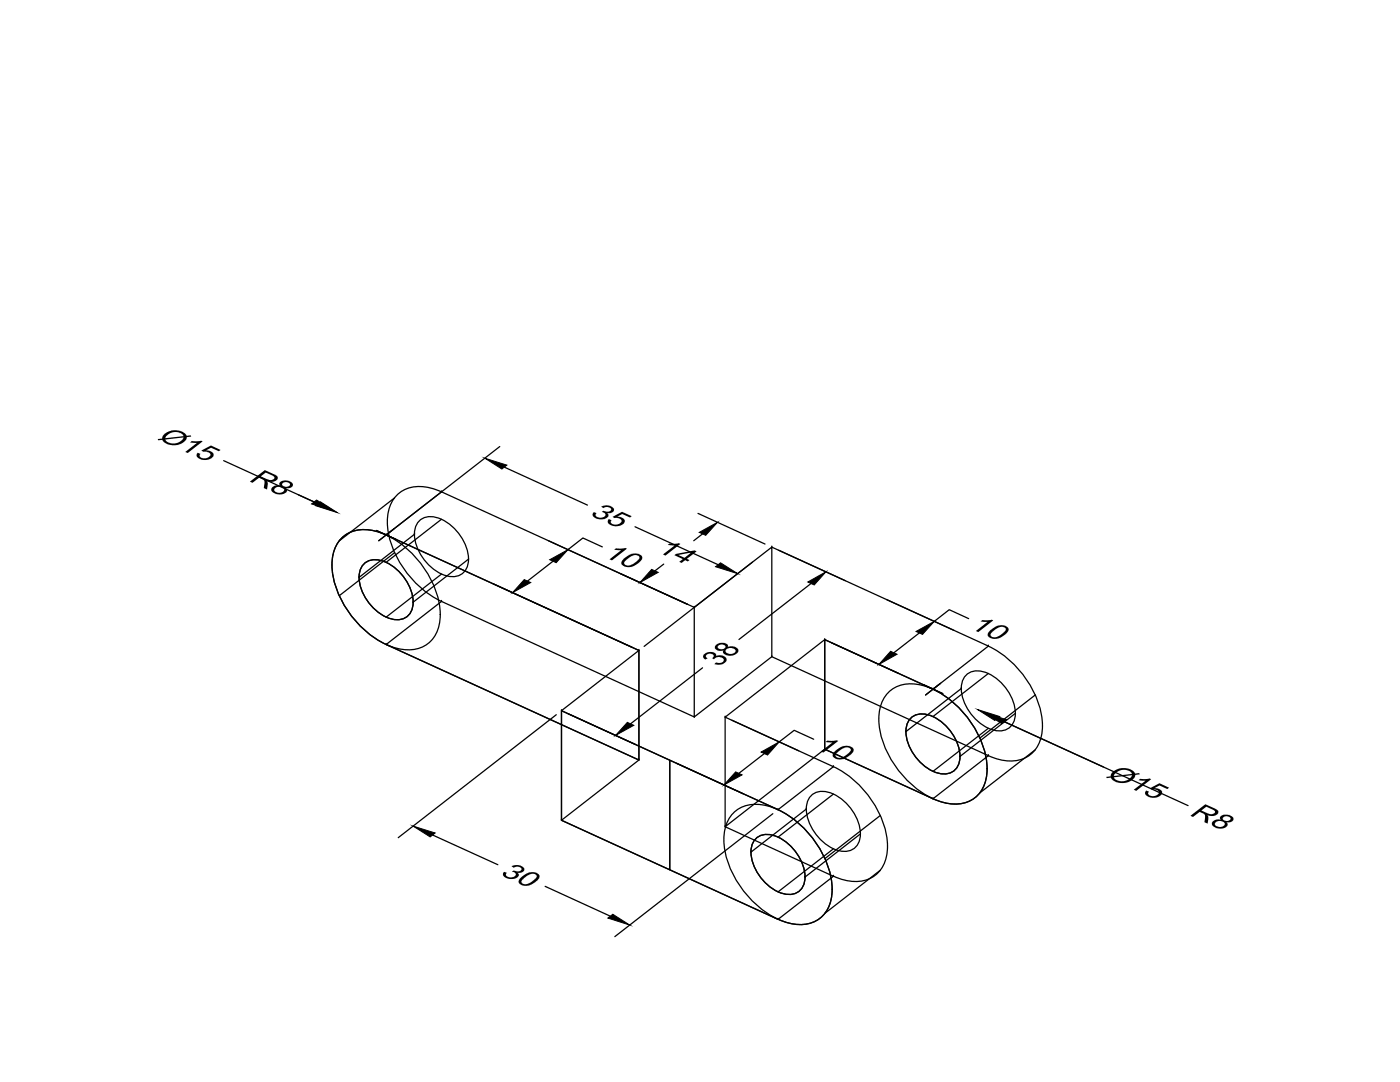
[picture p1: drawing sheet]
<svg xmlns="http://www.w3.org/2000/svg" width="279mm" height="216mm" viewBox="0 0 279 216" stroke-linecap="round" stroke-linejoin="round" font-family="sans-serif">
<defs><g id="words">
<text font-size="6.7" x="143.4" y="133.1" transform="rotate(-38 143.4 133.1)">38</text>
<g font-size="5.9">
<text x="31.2" y="87.5" transform="rotate(25 31.2 87.5)">Ø15</text>
<text x="49.4" y="95.9" transform="rotate(25 49.4 95.9)">R8</text>
<text x="117.5" y="102.7" transform="rotate(24 117.5 102.7)">35</text>
<text x="120.1" y="110.9" transform="rotate(24 120.1 110.9)">10</text>
<text x="130.8" y="109.9" transform="rotate(25 130.8 109.9)">14</text>
<text x="193.2" y="125.2" transform="rotate(24 193.2 125.2)">10</text>
<text x="162.3" y="149.3" transform="rotate(25 162.3 149.3)">10</text>
<text x="220.5" y="155" transform="rotate(25 220.5 155)">Ø15</text>
<text x="237.2" y="162.6" transform="rotate(25 237.2 162.6)">R8</text>
<text x="99.6" y="174.5" transform="rotate(25 99.6 174.5)">30</text>
</g>
</g></defs>
<!-- layer: 0 -->
<g fill="none" stroke="#000" stroke-width=".25">
<path d="M44.6 91.9l18.9 8.6M78.8 99.3l-11.1 8.6M88.1 98.1a8.4 8.4 0 0 0-8.1 0 7.3 7.3 0 0 0-2.6 7.3 19.7 19.7 0 0 0 10.7 14.6M88.1 98.1h.1M88.1 98.1l50.5 23.1M99.7 89.1l-24.1 18.8M100.6 93.2l16.6 7.6M68.2 107.4a7 7 0 0 1 7.5-1.2 19.5 19.5 0 0 1 12.1 15.1 7.6 7.6 0 0 1-2.7 7.3 7.5 7.5 0 0 1-6.7 .5 19.5 19.5 0 0 1-12.1-15.1 7.9 7.9 0 0 1 1.9-6.6zM71.7 115.2h.1M72.7 112.5a3.9 3.9 0 0 1 4.4-.3 9.7 9.7 0 0 1 5.4 7.9 3.2 3.2 0 0 1-4.6 3.4 9.6 9.6 0 0 1-6.2-8.3 3.6 3.6 0 0 1 1-2.7zM75.1 105.8l3.9 1.8M77 106.7a8.4 8.4 0 0 0-8 0 7.3 7.3 0 0 0-2.7 7.3 19.7 19.7 0 0 0 10.8 14.6"/>
<path d="M77.1 106.7l50.4 23.1v21.9l-50.4-23.1M77.1 106.7h.1M78.8 110.3l-11.1 8.6M82.7 106.6h.1M82.7 106.6l-11 8.6M83.7 103.9a3.9 3.9 0 0 1 4.4-.3 9.7 9.7 0 0 1 5.4 7.9 3.2 3.2 0 0 1-4.5 3.4 9.6 9.6 0 0 1-6.3-8.3 3.6 3.6 0 0 1 1-2.7zM88.1 103.6l-11 8.6M88.1 114.5l-11 8.6M93.5 111.5l-11 8.6M98.4 116.5l27.8 12.7M110.4 112l-5.1 3.9M120.2 109.1l-3.9-1.7-3 2.3"/>
<path d="M126.7 105.1l16.6 7.6M139.3 102.4l13.4 6.2M150.2 112.2l-21.7 16.8M154 109.2h.1M154 109.2l43.3 19.7-12.6 9.8M155.4 109.8l13.3 6.1M161.9 116.4l-14.4 11.2M77.1 128.6h.1M88.1 120h.1M88.1 120l50.5 23.1M88.1 120l-11 8.6M127.5 129.8h.1"/>
<path d="M127.5 129.8l-15.4 12M138.6 121.2l15.4-12v21.8l-15.4 12.1M138.6 121.2h.1M138.6 121.2v21.9M140.2 133.3l-14.4 11.1M154 131h.1M154 131l43.3 19.8M164.6 127.6v21.9l-19.9 15.5v-21.9M164.6 127.6l-19.9 15.5 21.6 9.9-11 8.6M164.6 127.6h.1M164.6 127.6l21.6 9.9M177.3 138.1a7 7 0 0 1 7.5-1.1 19.5 19.5 0 0 1 12.1 15.1 7.6 7.6 0 0 1-2.6 7.3 7.5 7.5 0 0 1-6.7 .5 19.5 19.5 0 0 1-12.1-15.1 7.9 7.9 0 0 1 1.8-6.7z"/>
<path d="M183.5 126.3l-5.1 4M184.3 136.6l3.9 1.8M186.2 137.5a19.8 19.8 0 0 1 10.7 14.6 7.6 7.6 0 0 1-2.6 7.3 7.5 7.5 0 0 1-6.7 .5l-1.4-.5M186.2 137.5h.1M186.2 137.5l-21.6-9.9v21.9l21.6 9.9M191.9 137.4h.1M191.9 137.4l-11.1 8.6M192.9 134.6a3.9 3.9 0 0 1 4.3-.2 9.7 9.7 0 0 1 5.4 7.9 3.2 3.2 0 0 1-4.5 3.3 9.6 9.6 0 0 1-6.3-8.2 3.6 3.6 0 0 1 1.1-2.8zM193.3 123.4l-3.9-1.7-2.9 2.3M197.2 128.9a19.8 19.8 0 0 1 10.8 14.6 7.6 7.6 0 0 1-2.7 7.3 7.5 7.5 0 0 1-6.7 .5l-1.4-.5M197.3 134.4l-11.1 8.6M206.6 138.7l-11 8.5"/>
<path d="M111 142.6l-31.5 24.5M112.1 141.8v21.9l43.2 19.7M112.1 141.8h.1M112.1 141.8l21.6 9.9v21.9l-21.6-9.9zM112.1 141.8l43.2 19.8M127.5 151.7h.1M127.5 151.7l-15.4 12M138.6 143.1h.1M144.7 143.1h.1M146.1 143.7l13.3 6.1M152.5 150.4l-5.1 3.9M162 158.7a3.9 3.9 0 0 1 4.3-.3 9.7 9.7 0 0 1 5.4 8 3.2 3.2 0 0 1-4.5 3.3 9.6 9.6 0 0 1-6.3-8.3 3.6 3.6 0 0 1 1.1-2.7z"/>
<path d="M162.4 147.5l-3.9-1.8-3 2.3M164.6 149.5l21.6 9.9M166.3 153a19.8 19.8 0 0 1 10.7 14.5 7.6 7.6 0 0 1-2.6 7.4 7.5 7.5 0 0 1-6.7 .5l-1.4-.6M166.3 158.4l-11 8.6M180.8 146h.1M181.8 143.2a3.9 3.9 0 0 1 4.4-.2 9.7 9.7 0 0 1 5.4 7.9 3.2 3.2 0 0 1-4.5 3.3 9.6 9.6 0 0 1-6.3-8.2 3.6 3.6 0 0 1 1-2.8zM186.2 159.4h.1M197.3 150.8h.1M197.3 150.8l-11.1 8.6M197.3 145.3l-11.1 8.6M199 143.4l38.1 17.4M202.7 142.3l-11.1 8.6"/>
<path d="M206.6 149.6l-11 8.6M86.3 166.6l13.1 5.9M108.8 176.9l13 5.9M112.1 163.7h.1M144.7 165l21.6 9.9-11 8.5M144.7 165h.1M146.4 162.2a7 7 0 0 1 7.5-1.2 19.5 19.5 0 0 1 12.1 15.1 7.6 7.6 0 0 1-2.6 7.3 7.5 7.5 0 0 1-6.8 .6 19.5 19.5 0 0 1-12.1-15.1 7.9 7.9 0 0 1 1.9-6.7zM149.9 170h.1M150.9 167.3a3.9 3.9 0 0 1 4.4-.3 9.7 9.7 0 0 1 5.4 8 3.2 3.2 0 0 1-4.6 3.3 9.6 9.6 0 0 1-6.2-8.3 3.6 3.6 0 0 1 1-2.7zM154.2 162.4l-31.5 24.5M155.3 161.6a19.8 19.8 0 0 1 10.7 14.5 7.6 7.6 0 0 1-2.6 7.3 7.5 7.5 0 0 1-6.8 .6l-1.3-.6M155.3 161.6h.1"/>
<path d="M155.3 161.6l-21.6-9.9v21.9l21.6 9.8M160.9 161.4h.1M160.9 161.4l-11 8.6M166.3 174.9h.1M166.3 169.4l-11 8.6M171.7 166.4l-11 8.6M175.7 162.7l-11.1 8.6M175.7 173.6l-11.1 8.6M155.3 183.4h.1"/>
</g>
<g fill="#000" stroke="#000" stroke-width=".2">
<path d="M62.2 100.6l1-.8 3.4 2.1zM96.8 91.4l4.4 1.4-1 .8zM62.9 100.9l1-.8 3.4 2.2zM104.6 115.6l1.3 .6-3.6 2.1zM109.7 111.7l3.6-2-2.3 2.6zM130 113.6l1.4 .6-3.7 2zM139.6 106.2l3.6-2-2.4 2.6zM142.8 113.1l1-.8 3.4 2.2zM161.2 116.1l3.6-2-2.3 2.6zM177.7 130l1.3 .5-3.6 2.1zM182.8 126l3.7-2-2.4 2.6zM125.2 144.1l1.3 .6-3.6 2z"/>
<path d="M146.8 154l1.3 .6-3.6 2zM151.9 150.1l3.6-2.1-2.3 2.7zM195.1 141.6l4.4 1.4-1 .8zM196.5 142.2l4.4 1.4-1 .8zM82.4 164.8l4.4 1.4-.9 .8zM121.3 183.2l1-.8 3.4 2.2z"/>
</g>
<use href="#words"/>
</svg>
